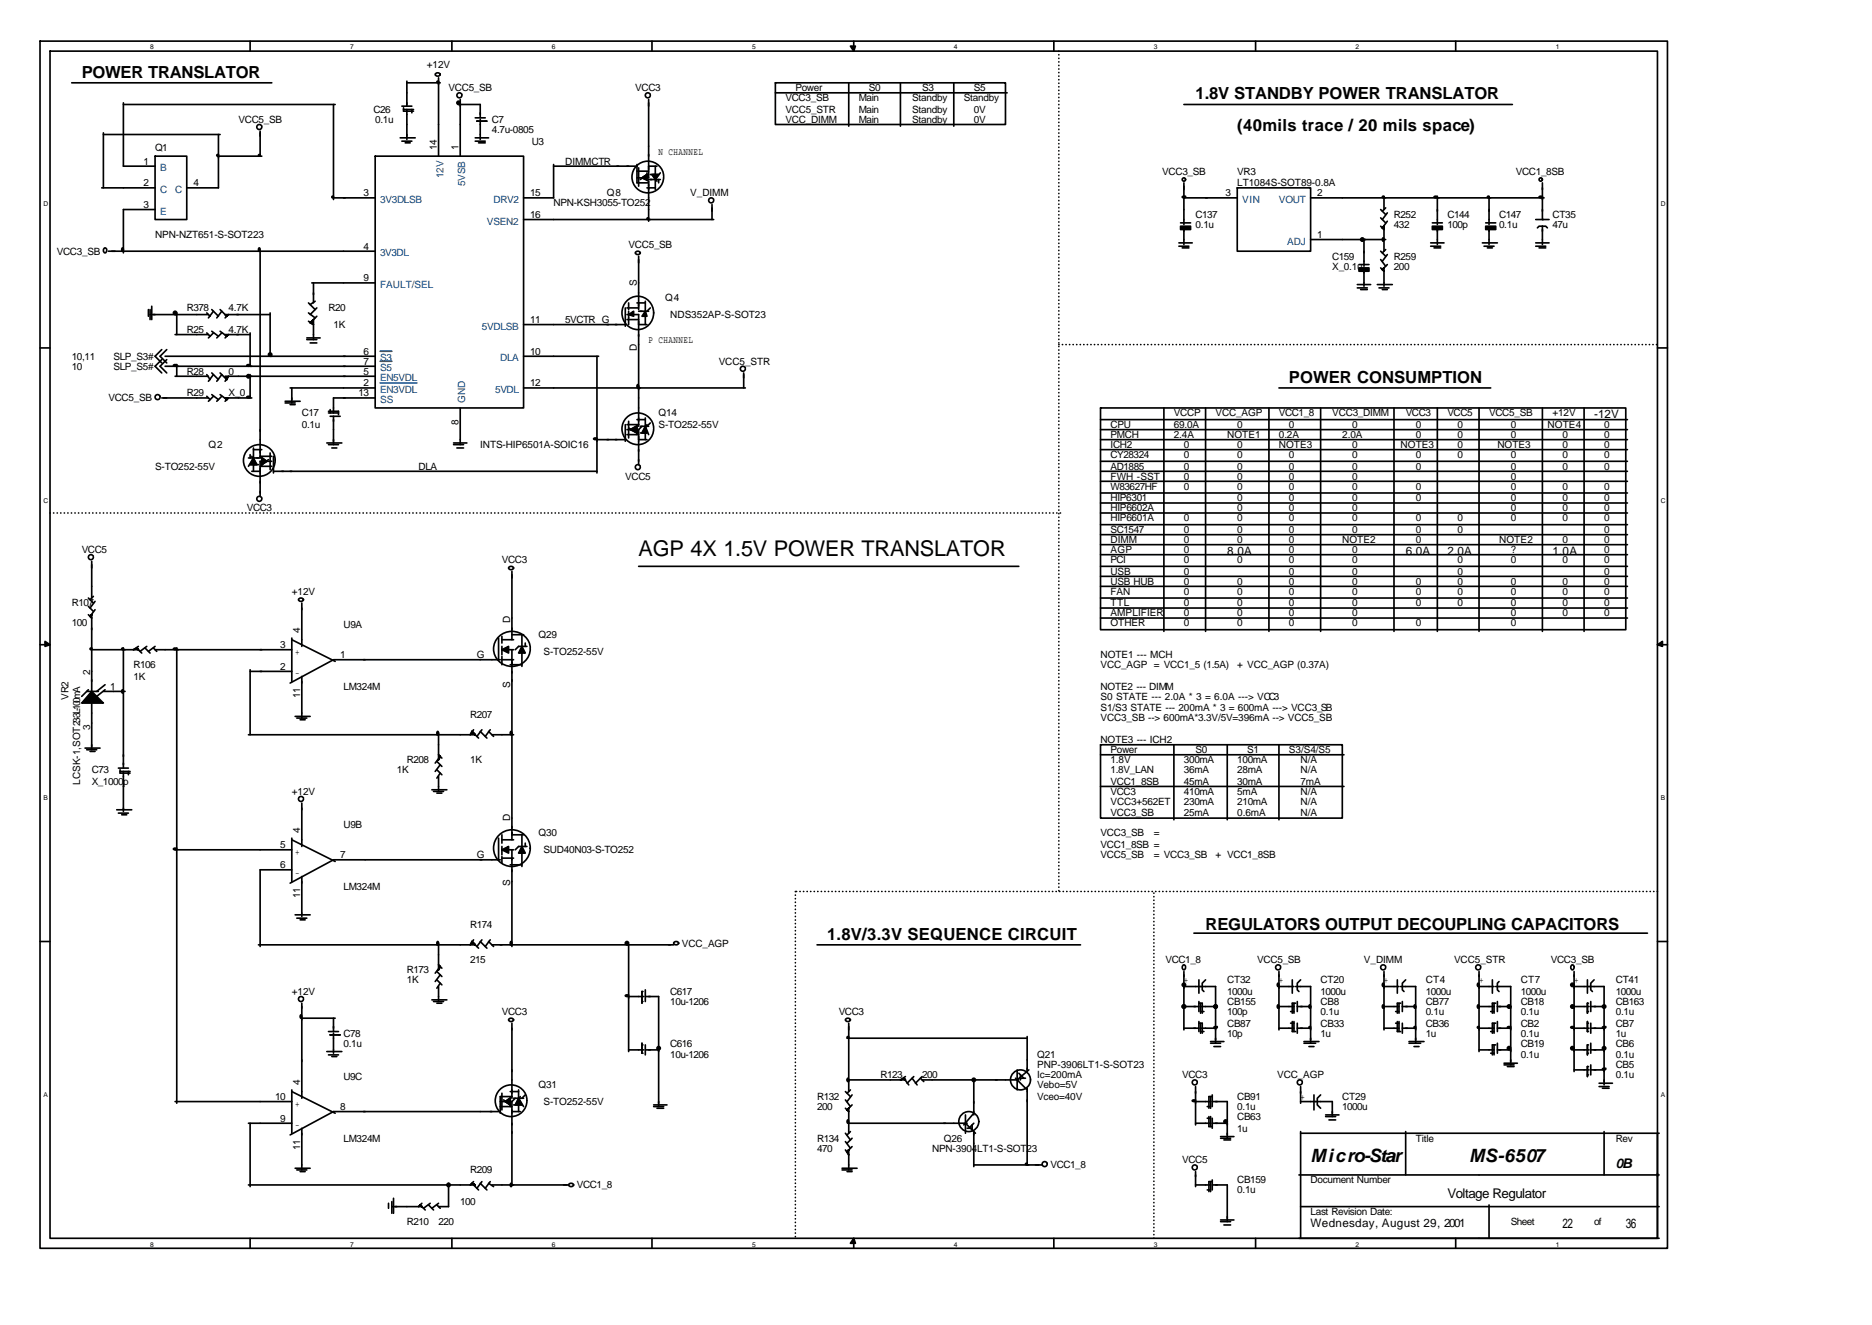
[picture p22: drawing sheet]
<svg xmlns="http://www.w3.org/2000/svg" width="297mm" height="210mm" viewBox="0 0 297 210" stroke-linecap="round" stroke-linejoin="round" font-family="sans-serif">
<defs><g id="words">
<text font-size="3.4" x="101.3" y="88.3">AGP 4X 1.5V POWER TRANSLATOR</text>
<g font-size="2.9">
<text x="208" y="184.3">Micro-Star</text>
<text x="233.1" y="184.3">MS-6507</text>
</g>
<g font-size="2.6">
<text x="13" y="12.3">POWER TRANSLATOR</text>
<text x="189.7" y="15.8">1.8V STANDBY POWER TRANSLATOR</text>
<text x="196.3" y="20.8">(40mils trace / 20 mils space)</text>
<text x="204.5" y="60.8">POWER CONSUMPTION</text>
<text x="131.2" y="149.1">1.8V/3.3V SEQUENCE CIRCUIT</text>
<text x="191.3" y="147.5">REGULATORS OUTPUT DECOUPLING CAPACITORS</text>
</g>
<g font-size="2.1">
<text x="256.4" y="185.4">0B</text>
<text x="229.7" y="190.1">Voltage Regulator</text>
<text x="247.9" y="194.9">22</text>
<text x="258" y="194.9">36</text>
</g>
<g font-size="1.9">
<text x="252.9" y="66.3">-12V</text>
<text x="194.7" y="88">8.0A</text>
<text x="223" y="88">6.0A</text>
<text x="229.7" y="88">2.0A</text>
<text x="246.3" y="88">1.0A</text>
<text x="208" y="194.6">Wednesday, August 29, 2001</text>
</g>
<g font-size="1.6">
<text x="67.7" y="10.8">+12V</text>
<text x="59.3" y="17.9">C26</text>
<text x="71.2" y="14.5">VCC5_SB</text>
<text x="100.8" y="14.5">VCC3</text>
<text x="124.6" y="17.9">VCC5_STR</text>
<text x="124.6" y="16.1">VCC3_SB</text>
<text x="126.2" y="14.5">Power</text>
<text x="136.3" y="16.1">Main</text>
<text x="136.3" y="17.9">Main</text>
<text x="137.8" y="14.5">S0</text>
<text x="144.7" y="16.1">Standby</text>
<text x="144.7" y="17.9">Standby</text>
<text x="146.3" y="14.5">S3</text>
<text x="152.9" y="16.1">Standby</text>
<text x="154.5" y="14.5">S5</text>
<text x="154.5" y="17.9">0V</text>
<text x="24.6" y="24">Q1</text>
<text x="37.8" y="19.5">VCC5_SB</text>
<text x="59.5" y="19.5">0.1u</text>
<text x="69.3" y="23.7" transform="rotate(-90 69.3 23.7)">14</text>
<text x="72.8" y="23.7" transform="rotate(-90 72.8 23.7)">1</text>
<text x="78.1" y="19.5">C7</text>
<text x="78.1" y="21.1">4.7u-0805</text>
<text x="84.4" y="22.9">U3</text>
<text x="124.6" y="19.5">VCC_DIMM</text>
<text x="136.3" y="19.5">Main</text>
<text x="144.7" y="19.5">Standby</text>
<text x="154.5" y="19.5">0V</text>
<text x="22.8" y="26.1">1</text>
<text x="22.8" y="29.5">2</text>
<text x="30.7" y="29.5">4</text>
<text x="89.7" y="26.1">DIMMCTR</text>
<text x="104.5" y="24.5">N CHANNEL</text>
<text x="184.4" y="27.7">VCC3_SB</text>
<text x="196.3" y="27.7">VR3</text>
<text x="196.3" y="29.5">LT1084S-SOT89-0.8A</text>
<text x="240.5" y="27.7">VCC1_8SB</text>
<text x="22.8" y="33">3</text>
<text x="57.7" y="31.1">3</text>
<text x="84.1" y="31.1">15</text>
<text x="84.1" y="34.6">16</text>
<text x="87.8" y="32.7">NPN-KSH3055-TO252</text>
<text x="96.3" y="31.1">Q8</text>
<text x="109.5" y="31.1">V_DIMM</text>
<text x="189.7" y="34.6">C137</text>
<text x="194.5" y="31.1">3</text>
<text x="209" y="31.1">2</text>
<text x="221.2" y="34.6">R252</text>
<text x="229.7" y="34.6">C144</text>
<text x="237.9" y="34.6">C147</text>
<text x="246.3" y="34.6">CT35</text>
<text x="9" y="40.4">VCC3_SB</text>
<text x="24.6" y="37.7">NPN-NZT651-S-SOT223</text>
<text x="57.7" y="39.6">4</text>
<text x="99.7" y="39.3">VCC5_SB</text>
<text x="189.7" y="36.2">0.1u</text>
<text x="209" y="37.7">1</text>
<text x="211.4" y="41.2">C159</text>
<text x="221.2" y="36.2">432</text>
<text x="221.2" y="41.2">R259</text>
<text x="229.7" y="36.2">100p</text>
<text x="237.9" y="36.2">0.1u</text>
<text x="246.3" y="36.2">47u</text>
<text x="57.7" y="44.6">9</text>
<text x="101.1" y="45.4" transform="rotate(-90 101.1 45.4)">S</text>
<text x="105.6" y="47.8">Q4</text>
<text x="211.4" y="42.8">X_0.1u</text>
<text x="221.2" y="42.8">200</text>
<text x="29.6" y="52.8">R25</text>
<text x="29.6" y="49.4">R378</text>
<text x="36.2" y="52.8">4.7K</text>
<text x="36.2" y="49.4">4.7K</text>
<text x="52.1" y="49.4">R20</text>
<text x="52.9" y="52">1K</text>
<text x="84.1" y="51.2">11</text>
<text x="89.7" y="51.2">5VCTR G</text>
<text x="106.4" y="50.4">NDS352AP-S-SOT23</text>
<text x="11.4" y="57.1">10,11</text>
<text x="11.4" y="58.6">10</text>
<text x="18" y="57.1">SLP_S3#</text>
<text x="18" y="58.6">SLP_S5#</text>
<text x="29.6" y="59.4">R28</text>
<text x="36.2" y="59.4">0</text>
<text x="57.7" y="59.4">5</text>
<text x="57.7" y="57.9">7</text>
<text x="57.7" y="56.3">6</text>
<text x="84.1" y="56.3">10</text>
<text x="101.1" y="55.7" transform="rotate(-90 101.1 55.7)">D</text>
<text x="102.9" y="54.4">P CHANNEL</text>
<text x="114" y="57.9">VCC5_STR</text>
<text x="17.2" y="63.7">VCC5_SB</text>
<text x="29.6" y="62.9">R29</text>
<text x="36.2" y="62.9">X_0</text>
<text x="56.9" y="62.9">13</text>
<text x="57.7" y="61.3">2</text>
<text x="84.1" y="61.3">12</text>
<text x="33.1" y="71.1">Q2</text>
<text x="47.9" y="66.1">C17</text>
<text x="47.9" y="67.9">0.1u</text>
<text x="72.8" y="67.4" transform="rotate(-90 72.8 67.4)">8</text>
<text x="76.2" y="71.1">INTS-HIP6501A-SOIC16</text>
<text x="104.5" y="66.1">Q14</text>
<text x="104.5" y="67.9">S-TO252-55V</text>
<text x="176.2" y="69.5">PMCH</text>
<text x="176.2" y="71.1">ICH2</text>
<text x="176.2" y="67.9">CPU</text>
<text x="186.3" y="66.1">VCCP</text>
<text x="186.3" y="69.5">2.4A</text>
<text x="186.3" y="67.9">69.0A</text>
<text x="187.9" y="71.1">0</text>
<text x="192.9" y="66.1">VCC_AGP</text>
<text x="194.7" y="69.5">NOTE1</text>
<text x="196.3" y="71.1">0</text>
<text x="196.3" y="67.9">0</text>
<text x="202.9" y="66.1">VCC1_8</text>
<text x="202.9" y="69.5">0.2A</text>
<text x="202.9" y="71.1">NOTE3</text>
<text x="204.5" y="67.9">0</text>
<text x="211.4" y="66.1">VCC3_DIMM</text>
<text x="213" y="69.5">2.0A</text>
<text x="214.6" y="67.9">0</text>
<text x="214.6" y="71.1">0</text>
<text x="222.2" y="71.1">NOTE3</text>
<text x="223" y="66.1">VCC3</text>
<text x="224.6" y="69.5">0</text>
<text x="224.6" y="67.9">0</text>
<text x="229.7" y="66.1">VCC5</text>
<text x="231.2" y="69.5">0</text>
<text x="231.2" y="71.1">0</text>
<text x="231.2" y="67.9">0</text>
<text x="236.3" y="66.1">VCC5_SB</text>
<text x="237.6" y="71.1">NOTE3</text>
<text x="239.7" y="69.5">0</text>
<text x="239.7" y="67.9">0</text>
<text x="245.5" y="67.9">NOTE4</text>
<text x="246.3" y="66.1">+12V</text>
<text x="247.9" y="69.5">0</text>
<text x="247.9" y="71.1">0</text>
<text x="254.5" y="67.9">0</text>
<text x="254.5" y="69.5">0</text>
<text x="254.5" y="71.1">0</text>
<text x="24.6" y="74.5">S-TO252-55V</text>
<text x="66.4" y="74.5">DLA</text>
<text x="99.2" y="76.1">VCC5</text>
<text x="176.2" y="72.7">CY28324</text>
<text x="176.2" y="77.7">W83627HF</text>
<text x="176.2" y="74.5">AD1885</text>
<text x="176.2" y="76.1">FWH -SST</text>
<text x="187.9" y="72.7">0</text>
<text x="187.9" y="74.5">0</text>
<text x="187.9" y="76.1">0</text>
<text x="187.9" y="77.7">0</text>
<text x="196.3" y="72.7">0</text>
<text x="196.3" y="74.5">0</text>
<text x="196.3" y="76.1">0</text>
<text x="196.3" y="77.7">0</text>
<text x="204.5" y="72.7">0</text>
<text x="204.5" y="74.5">0</text>
<text x="204.5" y="76.1">0</text>
<text x="204.5" y="77.7">0</text>
<text x="214.6" y="72.7">0</text>
<text x="214.6" y="74.5">0</text>
<text x="214.6" y="76.1">0</text>
<text x="214.6" y="77.7">0</text>
<text x="224.6" y="77.7">0</text>
<text x="224.6" y="74.5">0</text>
<text x="224.6" y="72.7">0</text>
<text x="231.2" y="72.7">0</text>
<text x="239.7" y="77.7">0</text>
<text x="239.7" y="76.1">0</text>
<text x="239.7" y="74.5">0</text>
<text x="239.7" y="72.7">0</text>
<text x="247.9" y="77.7">0</text>
<text x="247.9" y="74.5">0</text>
<text x="247.9" y="72.7">0</text>
<text x="254.5" y="72.7">0</text>
<text x="254.5" y="74.5">0</text>
<text x="254.5" y="77.7">0</text>
<text x="39.2" y="81.1">VCC3</text>
<text x="176.2" y="81.1">HIP6602A</text>
<text x="176.2" y="79.6">HIP6301</text>
<text x="176.2" y="82.7">HIP6601A</text>
<text x="187.9" y="82.7">0</text>
<text x="196.3" y="82.7">0</text>
<text x="196.3" y="79.6">0</text>
<text x="196.3" y="81.1">0</text>
<text x="204.5" y="82.7">0</text>
<text x="204.5" y="79.6">0</text>
<text x="204.5" y="81.1">0</text>
<text x="214.6" y="79.6">0</text>
<text x="214.6" y="81.1">0</text>
<text x="214.6" y="82.7">0</text>
<text x="224.6" y="82.7">0</text>
<text x="224.6" y="79.6">0</text>
<text x="231.2" y="82.7">0</text>
<text x="239.7" y="82.7">0</text>
<text x="239.7" y="81.1">0</text>
<text x="239.7" y="79.6">0</text>
<text x="247.9" y="82.7">0</text>
<text x="247.9" y="81.1">0</text>
<text x="247.9" y="79.6">0</text>
<text x="254.5" y="79.6">0</text>
<text x="254.5" y="81.1">0</text>
<text x="254.5" y="82.7">0</text>
<text x="13" y="87.8">VCC5</text>
<text x="79.6" y="89.3">VCC3</text>
<text x="176.2" y="89.3">PCI</text>
<text x="176.2" y="87.8">AGP</text>
<text x="176.2" y="86.2">DIMM</text>
<text x="176.2" y="84.6">SC1547</text>
<text x="187.9" y="89.3">0</text>
<text x="187.9" y="86.2">0</text>
<text x="187.9" y="87.8">0</text>
<text x="187.9" y="84.6">0</text>
<text x="196.3" y="84.6">0</text>
<text x="196.3" y="86.2">0</text>
<text x="196.3" y="89.3">0</text>
<text x="204.5" y="89.3">0</text>
<text x="204.5" y="84.6">0</text>
<text x="204.5" y="87.8">0</text>
<text x="204.5" y="86.2">0</text>
<text x="213" y="86.2">NOTE2</text>
<text x="214.6" y="89.3">0</text>
<text x="214.6" y="84.6">0</text>
<text x="214.6" y="87.8">0</text>
<text x="224.6" y="84.6">0</text>
<text x="224.6" y="86.2">0</text>
<text x="231.2" y="84.6">0</text>
<text x="231.2" y="89.3">0</text>
<text x="237.9" y="86.2">NOTE2</text>
<text x="239.7" y="89.3">0</text>
<text x="239.7" y="87.8">?</text>
<text x="247.9" y="86.2">0</text>
<text x="247.9" y="89.3">0</text>
<text x="254.5" y="89.3">0</text>
<text x="254.5" y="87.8">0</text>
<text x="254.5" y="86.2">0</text>
<text x="254.5" y="84.6">0</text>
<text x="46.3" y="94.4">+12V</text>
<text x="176.2" y="94.4">FAN</text>
<text x="176.2" y="91.2">USB</text>
<text x="176.2" y="92.8">USB HUB</text>
<text x="187.9" y="91.2">0</text>
<text x="187.9" y="92.8">0</text>
<text x="187.9" y="94.4">0</text>
<text x="196.3" y="92.8">0</text>
<text x="196.3" y="94.4">0</text>
<text x="204.5" y="91.2">0</text>
<text x="204.5" y="92.8">0</text>
<text x="204.5" y="94.4">0</text>
<text x="214.6" y="91.2">0</text>
<text x="214.6" y="92.8">0</text>
<text x="214.6" y="94.4">0</text>
<text x="224.6" y="94.4">0</text>
<text x="224.6" y="92.8">0</text>
<text x="231.2" y="91.2">0</text>
<text x="231.2" y="94.4">0</text>
<text x="231.2" y="92.8">0</text>
<text x="239.7" y="94.4">0</text>
<text x="239.7" y="92.8">0</text>
<text x="247.9" y="94.4">0</text>
<text x="247.9" y="92.8">0</text>
<text x="254.5" y="91.2">0</text>
<text x="254.5" y="94.4">0</text>
<text x="254.5" y="92.8">0</text>
<text x="11.4" y="96.2">R107</text>
<text x="11.4" y="99.4">100</text>
<text x="47.6" y="100.5" transform="rotate(-90 47.6 100.5)">4</text>
<text x="54.5" y="99.7">U9A</text>
<text x="81" y="98.9" transform="rotate(-90 81 98.9)">D</text>
<text x="85.5" y="101.2">Q29</text>
<text x="176.2" y="96.2">TTL</text>
<text x="176.2" y="99.4">OTHER</text>
<text x="176.2" y="97.8">AMPLIFIER</text>
<text x="187.9" y="96.2">0</text>
<text x="187.9" y="97.8">0</text>
<text x="187.9" y="99.4">0</text>
<text x="196.3" y="96.2">0</text>
<text x="196.3" y="97.8">0</text>
<text x="196.3" y="99.4">0</text>
<text x="204.5" y="97.8">0</text>
<text x="204.5" y="96.2">0</text>
<text x="204.5" y="99.4">0</text>
<text x="214.6" y="96.2">0</text>
<text x="214.6" y="97.8">0</text>
<text x="214.6" y="99.4">0</text>
<text x="224.6" y="96.2">0</text>
<text x="224.6" y="99.4">0</text>
<text x="231.2" y="96.2">0</text>
<text x="239.7" y="97.8">0</text>
<text x="239.7" y="96.2">0</text>
<text x="239.7" y="99.4">0</text>
<text x="247.9" y="97.8">0</text>
<text x="247.9" y="96.2">0</text>
<text x="254.5" y="97.8">0</text>
<text x="254.5" y="96.2">0</text>
<text x="14.3" y="107.1" transform="rotate(-90 14.3 107.1)">2</text>
<text x="21.2" y="106">R106</text>
<text x="21.2" y="107.9">1K</text>
<text x="44.4" y="102.8">3</text>
<text x="44.4" y="106.3">2</text>
<text x="46.8" y="103.9">+</text>
<text x="46.8" y="107.3">-</text>
<text x="54" y="104.4">1</text>
<text x="75.7" y="104.4">G</text>
<text x="86.3" y="103.9">S-TO252-55V</text>
<text x="174.6" y="106">VCC_AGP = VCC1_5 (1.5A)</text>
<text x="174.6" y="104.4">NOTE1 --- MCH</text>
<text x="196.3" y="106">+ VCC_AGP (0.37A)</text>
<text x="10.8" y="111" transform="rotate(-90 10.8 111)">VR2</text>
<text x="17.5" y="109.4">1</text>
<text x="47.6" y="110.8" transform="rotate(-90 47.6 110.8)">11</text>
<text x="54.5" y="109.4">LM324M</text>
<text x="74.6" y="113.9">R207</text>
<text x="81" y="109.2" transform="rotate(-90 81 109.2)">S</text>
<text x="174.6" y="109.4">NOTE2 --- DIMM</text>
<text x="174.6" y="111">S0 STATE --- 2.0A * 3 = 6.0A ---&gt; VCC3</text>
<text x="174.6" y="112.9">S1/S3 STATE --- 200mA * 3 = 600mA ---&gt; VCC3_SB</text>
<text x="14.3" y="115.8" transform="rotate(-90 14.3 115.8)">3</text>
<text x="174.6" y="114.5">VCC3_SB --&gt; 600mA*3.3V/5V=396mA --&gt; VCC5_SB</text>
<text x="174.6" y="117.9">NOTE3 --- ICH2</text>
<text x="176.2" y="119.5">Power</text>
<text x="189.7" y="119.5">S0</text>
<text x="197.9" y="119.5">S1</text>
<text x="204.5" y="119.5">S3/S4/S5</text>
<text x="12.7" y="124.5" transform="rotate(-90 12.7 124.5)">LCSK-1,SOT23-3L-100mA</text>
<text x="14.6" y="122.7">C73</text>
<text x="14.6" y="124.5">X_1000p</text>
<text x="63" y="122.7">1K</text>
<text x="64.6" y="121.1">R208</text>
<text x="74.6" y="121.1">1K</text>
<text x="176.2" y="121.1">1.8V</text>
<text x="176.2" y="122.7">1.8V_LAN</text>
<text x="176.2" y="124.5">VCC1_8SB</text>
<text x="187.9" y="124.5">45mA</text>
<text x="187.9" y="121.1">300mA</text>
<text x="187.9" y="122.7">36mA</text>
<text x="196.3" y="121.1">100mA</text>
<text x="196.3" y="122.7">28mA</text>
<text x="196.3" y="124.5">30mA</text>
<text x="206.4" y="124.5">7mA</text>
<text x="206.4" y="121.1">N/A</text>
<text x="206.4" y="122.7">N/A</text>
<text x="46.3" y="126.1">+12V</text>
<text x="54.5" y="131.4">U9B</text>
<text x="81" y="130.4" transform="rotate(-90 81 130.4)">D</text>
<text x="176.2" y="127.7">VCC3+562ET</text>
<text x="176.2" y="129.6">VCC3_SB</text>
<text x="176.2" y="126.1">VCC3</text>
<text x="187.9" y="126.1">410mA</text>
<text x="187.9" y="129.6">25mA</text>
<text x="187.9" y="127.7">230mA</text>
<text x="196.3" y="126.1">5mA</text>
<text x="196.3" y="127.7">210mA</text>
<text x="196.3" y="129.6">0.6mA</text>
<text x="206.4" y="126.1">N/A</text>
<text x="206.4" y="127.7">N/A</text>
<text x="206.4" y="129.6">N/A</text>
<text x="44.4" y="134.6">5</text>
<text x="44.4" y="137.8">6</text>
<text x="46.8" y="135.6">+</text>
<text x="47.6" y="132.2" transform="rotate(-90 47.6 132.2)">4</text>
<text x="54" y="136.2">7</text>
<text x="75.7" y="136.2">G</text>
<text x="85.5" y="132.7">Q30</text>
<text x="86.3" y="135.4">SUD40N03-S-TO252</text>
<text x="174.6" y="132.7">VCC3_SB</text>
<text x="174.6" y="134.6">VCC1_8SB =</text>
<text x="174.6" y="136.2">VCC5_SB</text>
<text x="183.1" y="132.7">=</text>
<text x="183.1" y="136.2">= VCC3_SB</text>
<text x="192.9" y="136.2">+ VCC1_8SB</text>
<text x="46.8" y="139.1">-</text>
<text x="47.6" y="142.5" transform="rotate(-90 47.6 142.5)">11</text>
<text x="54.5" y="141.2">LM324M</text>
<text x="81" y="140.7" transform="rotate(-90 81 140.7)">S</text>
<text x="74.6" y="147.3">R174</text>
<text x="64.6" y="154.4">R173</text>
<text x="74.6" y="152.8">215</text>
<text x="108.2" y="150.2">VCC_AGP</text>
<text x="184.9" y="152.8">VCC1_8</text>
<text x="199.5" y="152.8">VCC5_SB</text>
<text x="216.4" y="152.8">V_DIMM</text>
<text x="230.7" y="152.8">VCC5_STR</text>
<text x="246.1" y="152.8">VCC3_SB</text>
<text x="46.3" y="157.9">+12V</text>
<text x="64.6" y="156">1K</text>
<text x="79.6" y="161">VCC3</text>
<text x="106.4" y="157.9">C617</text>
<text x="106.4" y="159.5">10u-1206</text>
<text x="133.1" y="161">VCC3</text>
<text x="187.9" y="156">+</text>
<text x="194.7" y="159.5">CB155</text>
<text x="194.7" y="161">100p</text>
<text x="194.7" y="156">CT32</text>
<text x="194.7" y="157.9">1000u</text>
<text x="202.9" y="156">+</text>
<text x="209.5" y="159.5">CB8</text>
<text x="209.5" y="161">0.1u</text>
<text x="209.5" y="156">CT20</text>
<text x="209.5" y="157.9">1000u</text>
<text x="219.6" y="156">+</text>
<text x="226.2" y="159.5">CB77</text>
<text x="226.2" y="161">0.1u</text>
<text x="226.2" y="156">CT4</text>
<text x="226.2" y="157.9">1000u</text>
<text x="234.7" y="156">+</text>
<text x="241.3" y="156">CT7</text>
<text x="241.3" y="157.9">1000u</text>
<text x="241.3" y="159.5">CB18</text>
<text x="241.3" y="161">0.1u</text>
<text x="249.8" y="156">+</text>
<text x="256.4" y="159.5">CB163</text>
<text x="256.4" y="161">0.1u</text>
<text x="256.4" y="156">CT41</text>
<text x="256.4" y="157.9">1000u</text>
<text x="54.5" y="164.5">C78</text>
<text x="54.5" y="166.1">0.1u</text>
<text x="106.4" y="166.1">C616</text>
<text x="106.4" y="167.9">10u-1206</text>
<text x="164.6" y="167.9">Q21</text>
<text x="194.7" y="162.9">CB87</text>
<text x="194.7" y="164.5">10p</text>
<text x="209.5" y="162.9">CB33</text>
<text x="209.5" y="164.5">1u</text>
<text x="226.2" y="162.9">CB36</text>
<text x="226.2" y="164.5">1u</text>
<text x="241.3" y="162.9">CB2</text>
<text x="241.3" y="164.5">0.1u</text>
<text x="241.3" y="166.1">CB19</text>
<text x="241.3" y="167.9">0.1u</text>
<text x="256.4" y="162.9">CB7</text>
<text x="256.4" y="164.5">1u</text>
<text x="256.4" y="166.1">CB6</text>
<text x="256.4" y="167.9">0.1u</text>
<text x="47.6" y="172.2" transform="rotate(-90 47.6 172.2)">4</text>
<text x="54.5" y="171.4">U9C</text>
<text x="85.5" y="172.7">Q31</text>
<text x="139.7" y="171.1">R123</text>
<text x="146.3" y="171.1">200</text>
<text x="164.6" y="169.5">PNP-3906LT1-S-SOT23</text>
<text x="164.6" y="171.1">Ic=200mA</text>
<text x="164.6" y="172.7">Vebo=5V</text>
<text x="187.6" y="171.1">VCC3</text>
<text x="202.7" y="171.1">VCC_AGP</text>
<text x="256.4" y="169.5">CB5</text>
<text x="256.4" y="171.1">0.1u</text>
<text x="43.7" y="174.5">10</text>
<text x="44.4" y="178">9</text>
<text x="46.8" y="175.6">+</text>
<text x="46.8" y="179">-</text>
<text x="54" y="176.1">8</text>
<text x="86.3" y="175.3">S-TO252-55V</text>
<text x="129.6" y="174.5">R132</text>
<text x="129.6" y="176.1">200</text>
<text x="164.6" y="174.5">Vceo=40V</text>
<text x="196.3" y="174.5">CB91</text>
<text x="196.3" y="176.1">0.1u</text>
<text x="196.3" y="177.7">CB63</text>
<text x="196.3" y="179.6">1u</text>
<text x="206.4" y="174.5">+</text>
<text x="213" y="174.5">CT29</text>
<text x="213" y="176.1">1000u</text>
<text x="47.6" y="182.5" transform="rotate(-90 47.6 182.5)">11</text>
<text x="54.5" y="181.2">LM324M</text>
<text x="129.6" y="181.2">R134</text>
<text x="129.6" y="182.7">470</text>
<text x="147.9" y="182.7">NPN-3904LT1-S-SOT23</text>
<text x="149.8" y="181.2">Q26</text>
<text x="166.7" y="185.4">VCC1_8</text>
<text x="187.6" y="184.6">VCC5</text>
<text x="224.6" y="181.2">Title</text>
<text x="256.4" y="181.2">Rev</text>
<text x="73" y="191.2">100</text>
<text x="74.6" y="186.2">R209</text>
<text x="91.5" y="188.6">VCC1_8</text>
<text x="196.3" y="187.8">CB159</text>
<text x="196.3" y="189.4">0.1u</text>
<text x="208" y="187.8">Document Number</text>
<text x="64.6" y="194.4">R210</text>
<text x="69.6" y="194.4">220</text>
<text x="208" y="192.8">Last Revision Date:</text>
<text x="239.7" y="194.4">Sheet</text>
<text x="252.9" y="194.4">of</text>
</g>
<g font-size="1.6" fill="#004080">
<text x="25.4" y="27.2">B</text>
<text x="70.4" y="28.2" transform="rotate(-90 70.4 28.2)">12V</text>
<text x="73.8" y="29.5" transform="rotate(-90 73.8 29.5)">5VSB</text>
<text x="25.4" y="30.6">C</text>
<text x="25.4" y="34">E</text>
<text x="27.8" y="30.6">C</text>
<text x="60.3" y="32.2">3V3DLSB</text>
<text x="77.3" y="35.6">VSEN2</text>
<text x="78.3" y="32.2">DRV2</text>
<text x="197.1" y="32.2">VIN</text>
<text x="202.9" y="32.2">VOUT</text>
<text x="60.3" y="40.7">3V3DL</text>
<text x="204.3" y="38.8">ADJ</text>
<text x="60.3" y="45.7">FAULT/SEL</text>
<text x="76.5" y="52.3">5VDLSB</text>
<text x="60.3" y="58.9">S5</text>
<text x="60.3" y="57.3">S3</text>
<text x="79.4" y="57.3">DLA</text>
<text x="60.3" y="63.9">SS</text>
<text x="60.3" y="62.4">EN3VDL</text>
<text x="60.3" y="60.5">EN5VDL</text>
<text x="73.8" y="63.9" transform="rotate(-90 73.8 63.9)">GND</text>
<text x="78.6" y="62.4">5VDL</text>
</g>
<g font-size="1.1">
<text x="23.8" y="7.8">8</text>
<text x="55.6" y="7.8">7</text>
<text x="87.6" y="7.8">6</text>
<text x="119.3" y="7.8">5</text>
<text x="151.3" y="7.8">4</text>
<text x="183.1" y="7.8">3</text>
<text x="215.1" y="7.8">2</text>
<text x="246.9" y="7.8">1</text>
<text x="6.9" y="32.7">D</text>
<text x="263.5" y="32.7">D</text>
<text x="6.9" y="79.8">C</text>
<text x="263.5" y="79.8">C</text>
<text x="6.9" y="126.9">B</text>
<text x="263.5" y="126.9">B</text>
<text x="6.9" y="174">A</text>
<text x="263.5" y="174">A</text>
<text x="23.8" y="197.8">8</text>
<text x="55.6" y="197.8">7</text>
<text x="87.6" y="197.8">6</text>
<text x="119.3" y="197.8">5</text>
<text x="151.3" y="197.8">4</text>
<text x="183.1" y="197.8">3</text>
<text x="215.1" y="197.8">2</text>
<text x="246.9" y="197.8">1</text>
</g>
</g></defs>
<g fill="none" stroke="#000" stroke-width=".26">
<path d="M6.3 6.5h258.3v191.6h-258.3zM7.9 8.1h255.1v188.4h-255.1zM11.4 13.1h31.7M19.6 16.6h33.6M19.6 16.3v10.1h5M39.7 6.5v1.6M52.9 16.6v15.1M63.8 16.8h1.6M64 17.1v.5h1.6M64 17.4h1.6M64.6 13.1h5.2M64.6 12.9v3.9"/>
<path d="M64.6 17.4v4.7M65.4 17.4v.5M69.1 11.7a.46 .46 0 0 1 .7 .1 .38 .38 0 0 1-.4 .3 .38 .38 0 0 1-.3-.4zM69.6 12.3v12.5M71.7 6.5v1.6M72.8 16.6h3.4v2.1M73 15.8v9M73.3 15a.4 .4 0 0 0-.6-.2 .4 .4 0 0 0-.1 .6 .4 .4 0 0 0 .6-.1l.1-.2M75.4 18.7h1.6M75.7 19.2h.1M75.7 19.2h1.6M76.2 19v3.1"/>
<path d="M77 19.2h.1M102.9 15.8v9M103.2 15a.4 .4 0 0 0-.6-.2 .4 .4 0 0 0-.1 .6 .4 .4 0 0 0 .6-.1l.1-.2M103.5 6.5v1.6M123 13.1h36.5v6.7h-36.5zM123 14.7h36.8M134.7 13.1v6.9M135.5 6.5v1.6M142.9 13.1v6.9M151.3 13.1v6.9M167.2 6.5v1.6M187.9 16.6h52.1"/>
<path d="M199.2 6.5v1.6M231 6.5v1.6M16.1 29.8h8.5M16.4 21.1v8.7M16.4 21.3h18.5M16.9 39.6a.26 .26 0 0 0-.4-.2 .46 .46 0 0 0 .2 .7h.1l.1-.4M17.2 39.9h42.3M24.6 24.8h5v10h-5zM24.6 33.2h-5v6.9M34.7 21.3v8.5h-5.1M34.7 24.8h6.8M41.3 39.9v32.8h-1.9"/>
<path d="M41.3 20.8v4M41.5 20a.4 .4 0 0 0-.5-.2 .4 .4 0 0 0-.1 .6 .4 .4 0 0 0 .6 0v-.2M52.9 31.4h6.6M59.5 24.8h23.6v39.9h-23.6zM63.5 21.9h2.4M63.8 22.4h1.6M64.3 22.7h.8M75.4 22.4h1.6M75.4 21.9h2.1M75.9 22.7h1.1M83.1 34.8h30.1M87.8 26.4h13.3"/>
<path d="M87.8 26.1v5.3h-4.7M100.9 40a.46 .46 0 0 1 .7 .1 .38 .38 0 0 1-.4 .3 .38 .38 0 0 1-.3-.4zM101.1 26.1v2.9h1.8M101.1 27.2h1.8M101.3 26.6v2.9M101.6 28.5l1.1-.8-.8 .5 1 .6v6.3M102.7 27.4v1.1M102.7 29.8h1.3M102.9 24.5v3.7h-1.8M102.9 28.5h1.9M103.2 27.7h1.3M103.5 27.7l.7 1.1"/>
<path d="M104 26.4v3.7M104.2 26.4h-1.3v.5M104.5 28.5v.5M104.8 27.4l-.8 1.1M105.3 28a2.51 2.51 0 0 0-3.8-2.1 2.51 2.51 0 0 0 0 4.3 2.51 2.51 0 0 0 3.8-2.1M113 32.5v2.3M113.2 31.7a.4 .4 0 0 0-.5-.3 .4 .4 0 0 0-.1 .6 .4 .4 0 0 0 .6 0v-.2M187.1 39.1h1.5M187.1 38.5h2.1M187.3 35.4h1.6M187.6 39.3h1M187.9 29v6.6"/>
<path d="M187.9 36.2v2.6M187.9 31.4h8.4M196.3 29.8h11.7v10.1h-11.7zM208 38h11.9M208 31.4h37M216.4 38v4.2M219.1 35.9l.5 .5v3.5M219.1 34.6l.8 .8M219.1 33.2l.8 .8M219.1 39.9l.8 .8M219.6 31.4v1.8M219.9 33l-.6 .5"/>
<path d="M219.9 39.6l-.6 .5M220.1 35.1l-.8 1.1M220.1 33.8l-.8 1M227 39.1h1.6M227 38.5h2.1M227.3 35.4h1.6M227.5 39.3h1.1M228.1 31.4v4.2M228.1 36.2v2.6M235.2 38.5h2.4M235.5 39.1h1.6M235.7 35.4h1.6"/>
<path d="M236 39.3h.8M236.3 31.4v4.2M236.3 36.2v2.6M243.7 39.1h1.6M243.7 38.5h2.1M243.7 34.8h2.1M244.2 39.3h1.1M244.7 35.9h.6l.2 .3M244.7 35.9h-.5l-.3 .3M244.7 34.8h.1M244.7 29v5.8M244.7 35.9v2.9"/>
<path d="M6.3 55.2h1.6M23.5 49.1v1.1M23.8 49.9h9.3M23.8 49.1v1.6M24.1 48.6v2.1M25.7 55.5l-1.1 1 1.1 1.1M25.7 57.1l-1.1 1 1.1 1.1M26.2 58.1h33.3M26.2 56.5h33.3M26.5 55.5l-1.1 1 1.1 1.1M26.5 57.1l-1.1 1 1.1 1.1M27.8 59.7h5.3"/>
<path d="M27.8 53.1h5.3M28 49.7v3.4M28 57.9v1.8M32.8 59.4l.5 .8M32.8 52.8l.5 .6M32.8 49.7l.5 .5M33.6 59.2l1.1 1M33.6 52.6l1.1 .8M33.6 49.1l1.1 1.1M33.9 59.4l-.8 1.1M33.9 52.8l-.8 .8M33.9 49.4l-.8 1"/>
<path d="M34.9 59.2l1.1 1M34.9 52.6l1.1 .8M34.9 49.1l1.1 1.1M35.2 59.4l-.8 1.1M35.2 52.8l-.8 .8M35.2 49.4l-.8 1M39.7 52.8v5.3M39.7 59.4v3.7M39.7 53.1h-3.5l-.5 .5M42.9 49.9h-6.7l-.5 .5M42.9 49.7v6.8M48.7 53.9h1.6"/>
<path d="M48.7 53.6h2.1M48.9 51l.8 .5v2.4M48.9 49.7l1.1 .7M48.9 48.1l1.1 1M49.2 54.4h1.1M49.5 44.9h10M49.7 44.9v3.2M50 47.8l-.8 .5M50.3 50.2l-1.1 1M50.3 48.9l-1.1 1M59.5 59.7h-23.3l-.5 .8M83.1 51.5h16.1"/>
<path d="M83.1 56.5h11.9M94.7 56.5v18.6M99.2 48.9v2.9M99.5 49.9h1.8v3.5M99.5 50.7h1.8M99.5 48.9h1.8M99.6 47.6a2.6 2.6 0 0 1 3.8 .7 2.6 2.6 0 0 1-1.1 3.7 2.61 2.61 0 0 1-3.3-1 2.61 2.61 0 0 1 .6-3.4zM99.7 48.1v1M99.7 49.4v2.1M101.1 48.1h1.3M101.3 53.1v14.5M101.3 40.7v8.4"/>
<path d="M101.3 48.1v.5M101.3 51v.5h1.4M101.3 49.4h1.6M102.4 47.8v3.7M103.2 48.9l-.5 .5M118 59.2v2.4M118.3 58.4a.4 .4 0 0 0-.6-.3 .4 .4 0 0 0-.1 .7 .4 .4 0 0 0 .6-.1l.1-.2M215.4 45.7h1.6M215.4 45.2h2.1M215.6 42h1.6M215.9 45.9h1.1M216.4 42.8v2.6"/>
<path d="M218.5 45.2h2.4M218.8 45.7h1.6M219.1 42.5l.5 .5v2.4M219.1 41.2l.8 1M219.3 45.9h.8M220.1 42l-.8 .8M220.1 40.4l-.8 1.1M263 55.2h1.6M25.4 62.9a.4 .4 0 0 0-.6-.3 .4 .4 0 0 0-.1 .7 .4 .4 0 0 0 .6-.1l.1-.2M25.7 63.1h7.4M32.8 62.9l.5 .5M33.6 62.6l1.1 .8"/>
<path d="M33.9 62.9l-.8 .8M34.9 62.6l1.1 .8M35.2 62.9l-.8 .8M39.7 72.1v.6M39.7 73.7h1.3M40 74.8h1.3M40 63.1h-3.8l-.5 .6M40 72.4l.7 1.3M40.2 71.3h1.3M40.2 71.1v3.7M40.2 72.7l-.8 1.3M41.3 71.3v.6"/>
<path d="M41.3 74h1.8M41.5 79a.4 .4 0 0 0-.5-.2 .4 .4 0 0 0-.1 .6 .4 .4 0 0 0 .6 0v-.2M41.5 72.7v1.3M42.9 71.9v2.6M43.1 73.2h-1.8v5.6M43.1 72.4h-1.8l1 .8-.8 .5 1.1-.8M43.4 74.8h51.3M43.4 72.4v2.7M43.7 72.9a2.51 2.51 0 0 0-3.8-2.1 2.51 2.51 0 0 0 0 4.4 2.51 2.51 0 0 0 3.8-2.1M45.2 63.9h1.6M45.2 63.7h2.4M46 61.6h13.5"/>
<path d="M46 64.2h.8M46.3 61.6v2.3M51.9 70.3h2.3M52.1 70.6h1.6M52.1 65.3h1.6v.5M52.1 65.5h1.6M52.4 66.1h1.6M52.4 65v.5M52.7 71.1h.7M52.9 66.1v4.5M59.5 63.1h-6.6v2.4M72 70.6h1.6"/>
<path d="M72 70.3h2.1M72.5 71.1h1.1M73 64.7v5.9M83.1 61.6h35.2M94.7 69.8h4.5M99.2 67.4v2.6M99.5 68.2h1.8M99.5 69h1.8M99.5 67.4h1.8l-1.3 .8M99.7 66.9v2.6M99.7 67.9l1.4 .8-.8-.5M101.1 66.6h1.3"/>
<path d="M101.1 67.6v1.4M101.3 69.8h1.4M101.3 66.3v.6M101.3 68.2v5.5M101.6 74a.4 .4 0 0 0-.6-.2 .4 .4 0 0 0-.1 .6 .4 .4 0 0 0 .6-.1l.1-.2M101.6 68.7h1.1M101.6 67.6h1.3M101.9 67.6l-.6 .6M102.4 66.3v3.5M102.4 67.6l.5 1.4M102.7 67.4l-.8 1.3M103.2 67.1l-.5 .5"/>
<path d="M103.7 67.9a2.51 2.51 0 0 0-3.8-2.1 2.51 2.51 0 0 0 0 4.3 2.51 2.51 0 0 0 3.8-2.1M174.6 64.7h83.4v35.2h-83.4zM174.6 66.6h83.6M174.6 68.2h83.6M174.6 71.3h83.6M174.6 69.8h83.6M174.6 74.8h83.6M174.6 73.2h83.6M174.6 79.8h83.6M174.6 78.2h83.6M174.6 76.4h83.6M184.7 64.7v35.5"/>
<path d="M191.3 64.7v35.5M201.3 64.7v35.5M202.9 61.6h33.6M209.5 64.7v35.5M221.2 64.7v35.5M228.1 64.7v35.5M234.7 64.7v35.5M244.7 64.7v35.5M251.4 64.7v35.5M14 97.5l.6 .6v11.6M14 96.2l.8 .8M14 94.9l.8 .8"/>
<path d="M14.6 89.1v5.8M14.8 88.3a.4 .4 0 0 0-.6-.3 .4 .4 0 0 0-.1 .7 .4 .4 0 0 0 .7-.1v-.2M14.8 94.6l-.5 .6M15.1 96.7l-.8 1.1M15.1 95.4l-.8 1.1M47.4 95a.46 .46 0 0 1 .8 .2 .38 .38 0 0 1-.5 .2 .38 .38 0 0 1-.3-.4zM47.9 95.7v6.9M80.8 90a.46 .46 0 0 1 .7 .1 .38 .38 0 0 1-.4 .3 .38 .38 0 0 1-.3-.4zM81.2 90.7v10.8M101.3 89.9h60.4M174.6 83.3h83.6M174.6 84.8h83.6"/>
<path d="M174.6 81.4h83.6M174.6 93h83.6M174.6 94.9h83.6M174.6 91.5h83.6M174.6 89.9h83.6M174.6 88h83.6M174.6 86.4h83.6M174.6 96.5h83.6M174.6 98.1h83.6M6.3 102.3h1.6M13.5 118.7h2.4M13.8 119h1.5"/>
<path d="M13.8 109.7h1.8M14 109.4l-1 1.1M14.3 119.2h.8M14.6 111.3v7.7M16.4 109.7h3.4M16.7 108.7l-1.4 1M16.7 109.4l-1.4 1.1M19.6 102.8v19.1M21.7 102.8l.8 .8M22 102.6l-.8 .5h-6.6M23 102.8l.8 .8M23.3 102.6l-1.1 .8"/>
<path d="M24.3 102.8l.6 .6M24.6 102.6l-1.1 .8M24.6 103.1h21.7M28 102.8v72.3M39.7 106.3v10.3M39.7 106.5h6.6M46.3 101.2v6.9M46.3 101.5l6.9 3.5M46.8 113.7h2.4M47.1 113.9h1.6M47.6 114.2h.8M47.9 107.3v6.6"/>
<path d="M69.6 116.3v3.5l.5 .5M74.9 116.1l1 1M75.1 115.8l-.5 .8h-35.2M76.2 116.1l1.1 1M76.5 115.8l-.8 1.1M77.5 116.1l.8 .8M77.8 115.8l-.8 1.1M78.1 116.6h3.4M79.1 101.2v3.5M79.4 104.7h-26.5l-6.9 3.7M79.6 103.1h1.9M79.6 104.7h1.9"/>
<path d="M79.6 101v1M79.6 102.6v1.3M79.6 104.2v1.3M79.6 101.5h1.9M81 105.5h1.8M81.2 103.1v30.2M81.2 100.7h1.9M82.8 100.7v5M83.3 102v.6M83.6 102.6h-1.3l-.5 .5M84.1 102.8a2.88 2.88 0 0 0-3.5-2.5 2.88 2.88 0 0 0-2 3.9 2.93 2.93 0 0 0 3.2 1.5 2.93 2.93 0 0 0 2.3-2.7M174.6 118.2h38.4v11.6h-38.4z"/>
<path d="M174.6 119.8h38.7M186.3 118.2v11.9M194.7 118.2v11.9M202.9 118.2v11.9M263 102.3h1.6M18.5 128.5h2.4M18.8 129h1.6M18.8 121.9h1.6M19 122.1v.6h1.6M19 122.4h1.6M19.3 129.3h.8M19.6 122.4v6.4"/>
<path d="M20.4 122.4v.5M27.8 134.8h18.5M46.3 138h-5v12.2M46.3 133v6.9M46.3 133.3l6.9 3.4M47.9 127.4v6.9M47.9 139.1v6.3M48.2 126.6a.4 .4 0 0 0-.6-.2 .4 .4 0 0 0-.1 .6 .4 .4 0 0 0 .6 0l.1-.2M68.5 125.3h2.4M68.8 125.6h1.6M69.3 125.9h.8M69.3 120.8l.8 .8"/>
<path d="M69.3 122.1l.8 .8M69.6 123.2v2.4M69.8 120l-.7 1.1M69.8 121.4l-.7 1M69.8 122.7l-.5 .8M79.1 133v3.4M79.4 136.4h-26.5l-6.9 3.7M79.6 132.5v1.3M79.6 134.3v1.3M79.6 135.9v1.1M79.6 133.3h1.9M79.6 136.2h1.9"/>
<path d="M79.6 134.8h1.9M81 137.2h1.8M81.2 134.8v15.4M81.2 132.5h1.9M82.8 132.5v5M83.3 133.8v.5M83.6 134.3h-1.3l-.5 .5M174.6 124.8h38.7M6.3 149.4h1.6M46.8 145.2h2.4M47.1 145.7h1.6M47.6 146h.8"/>
<path d="M47.9 159.2v15.1M48.2 158.4a.4 .4 0 0 0-.6-.2 .4 .4 0 0 0-.1 .6 .4 .4 0 0 0 .6-.1l.1-.2M68.5 158.7h2.4M68.8 158.9h1.6M69.3 159.2h.8M69.3 154.2l.8 .8M69.3 155.5l.8 .8M69.6 149.7v3.4l.5 .5M69.6 156.5v2.4M69.8 153.4l-.7 1M69.8 154.7l-.7 1.1M69.8 156l-.5 .8"/>
<path d="M74.9 149.4l1 1.1M75.1 149.1l-.5 .8h-33.6M76.2 149.4l1.1 1.1M76.5 149.1l-.8 1.1M77.5 149.4l.8 .8M77.8 149.1l-.8 1.1M78.1 149.9h28.8M99.7 149.9v17M99.7 158.1h2.4M101.9 157.3h.1M101.9 158.9h.1M101.9 157.3v1.9"/>
<path d="M102.4 158.1h2.1v17.5M102.4 157.1v1.8M106.9 149.5a.46 .46 0 0 1 .8 .2 .38 .38 0 0 1-.4 .2 .38 .38 0 0 1-.4-.4zM129.6 149.9h41.8M187.9 154.2v9.2M187.9 156.5h5v9M187.9 159.7h2.3M188.1 153.4a.26 .26 0 0 0-.4-.2 .46 .46 0 0 0 .2 .7l.1-.1 .1-.3M189.4 148.1h72M190.2 159.2h.6v1.6M190.2 155.5v2.1M190.2 158.9v1.6"/>
<path d="M190.5 159.7h2.4M190.5 159.2v1.6M191.3 155.5l-.5 .5v1.1l.2 .2M202.9 154.2v9.2M202.9 156.5h2.4M202.9 159.7h2.4M203.2 153.4a.4 .4 0 0 0-.6-.3 .4 .4 0 0 0-.1 .6 .4 .4 0 0 0 .6 0l.1-.2M205.1 155.5v2.1M205.3 159.2v1.6M205.6 156.5h2.4v9M205.6 159.2h-.5v1.6M205.8 159.7h2.2"/>
<path d="M205.8 158.9v1.6M206.4 155.5l-.6 .5v1.1l.3 .2M219.6 154.2v9.2M219.6 156.5h2.4M219.6 159.7h2.4M219.9 153.4a.4 .4 0 0 0-.6-.3 .4 .4 0 0 0-.1 .6 .4 .4 0 0 0 .6 0l.1-.2M221.7 155.5v2.1M222 159.2v1.6M222.2 156.5h2.4v9M222.2 159.2h-.5v1.6M222.5 159.7h2.1M222.5 158.9v1.6"/>
<path d="M223 155.5l-.5 .5v1.1l.3 .2M234.7 154.2v12.7M234.7 156.5h2.4M234.7 159.7h2.4M234.9 153.4a.4 .4 0 0 0-.5-.3 .4 .4 0 0 0-.1 .6 .4 .4 0 0 0 .6 0v-.2M236.8 155.5v2.1M237.1 159.2v1.6M237.3 156.5h2.4v12.5M237.3 159.2h-.5v1.6M237.6 159.7h2.1M237.6 158.9v1.6M237.9 155.8l-.3 .2v1.1l.3 .2"/>
<path d="M249.8 153.4a.26 .26 0 0 0-.4-.2 .46 .46 0 0 0 .1 .7l.1-.1 .2-.3M249.8 156.5h4.7v15.7M249.8 154.2v15.8M249.8 159.7h2.3M251.9 159.2h.1M251.9 155.5v2.1M251.9 159.2v1.6M252.4 158.9v1.6M252.4 159.7h2.1M252.9 155.5l-.5 .5v1.1l.3 .2M263 149.4h1.6M27.8 174.8h18.5"/>
<path d="M39.4 178.2h6.9M39.7 178.2v10.1M46.3 172.9v6.9M46.3 173.2l6.9 3.5M47.9 179v6.6M47.9 161.6h5.3M51.9 166.9h2.3M52.1 167.4h1.6M52.1 163.7h1.6M52.4 164.2h.1M52.4 164.2h1.6M52.7 167.7h.7"/>
<path d="M52.9 161.6v2.1M52.9 164v3.1M53.7 164.2h.1M79.4 175.6h1.8M79.4 174.8h1.8M79.4 176.4h-26.5l-6.9 3.7M79.6 173.5v2.6M79.9 174.5l1.1 .8-.8-.5 1-.8h-1.8v2.7M80.8 161.7a.46 .46 0 0 1 .7 .1 .38 .38 0 0 1-.4 .3 .38 .38 0 0 1-.3-.4zM81 174.3v1.3M81 173.2h1.3M81.2 162.4v11.9"/>
<path d="M81.2 174.8v3.7M81.2 172.9v.6M81.2 176.1v.6M81.2 178.2v9.8M81.2 176.4h1.3M81.5 175.3h1.3M81.5 174.3h1.6M81.8 174.3l-.6 .5M82.3 172.9v3.5M82.3 174.3l.8 1.3M82.5 174l-.7 1.3M83.3 173.7l-.5 .6"/>
<path d="M83.6 174.5a2.51 2.51 0 0 0-3.8-2.1 2.51 2.51 0 0 0 0 4.4 2.51 2.51 0 0 0 3.8-2.1M99.7 166.6h2.4M101.9 167.1h.1M101.9 165.8h.1M101.9 165.5v1.6M102.4 165.8v1.6M102.4 166.6h2.1M103.7 175.6h1.6M103.7 175.3h2.1M104.2 175.9h1.1M134.1 175.9l.6 .5v3.4M134.1 174.5l.8 1.1"/>
<path d="M134.1 173.2l.8 .8M134.1 179.8l.8 1.1M134.2 161.7a.46 .46 0 0 1 .7 .1 .38 .38 0 0 1-.4 .3 .38 .38 0 0 1-.3-.4zM134.4 164.7h28.6M134.7 162.4v10.8M134.7 178.2h18.8M134.9 172.9l-.5 .6M134.9 179.6l-.5 .5M135.2 175.3l-.8 .8M135.2 173.7l-.8 1.1M143.4 171.1l.8 1.1M143.7 170.8l-.8 .6h-8.5"/>
<path d="M144.7 171.1l.8 1.1M145 170.8l-1.1 1.1M146 171.1l.6 .5M146.3 170.8l-1 1.1M146.3 171.4h15.4M153.2 176.9v2.9M153.2 178.2l1.6 1.6M153.5 179h.8M154.3 178.5v.8M154.5 171.4v5.5M154.5 179.6v5.5M154.5 176.7l-1.6 1.8"/>
<path d="M154.5 178.2l-.8 .8M161.1 171.1l1.9 1.8M161.4 169.8v3.1M161.7 170.3l.8 .8M161.9 170.6v.8M161.9 171.1h.8M163 164.5v5.5M163 172.7v12.2M163.2 169.8l-1.8 1.6M187.9 163.2h2.3M189.7 172.4v6.1M189.7 174.8h2.4"/>
<path d="M189.7 178.2h2.4M190 171.6a.4 .4 0 0 0-.6-.2 .4 .4 0 0 0-.1 .6 .4 .4 0 0 0 .6 0l.1-.2M190.2 162.4h.6v1.6M190.2 162.1v1.6M190.5 163.2h2.4M190.5 160.5h.5M190.5 163.7h.5M190.5 162.4v1.6M191.6 175.6h.5M191.6 177.4h.5M191.8 177.2v1.6h.6M192.1 165.5h1.6"/>
<path d="M192.1 165.3h2.1M192.1 174v1.9M192.1 177.2v1.6M192.4 174.8h2.3v5.8M192.4 174h-.6v1.9M192.4 173.7v1.9M192.4 177.4v1.6M192.4 178.2h2.3M192.6 166.1h1.1M202.9 163.2h2.4M204.8 160.5h.5M204.8 162.4h.5"/>
<path d="M205.1 162.1v1.6h.5M205.3 162.1v1.6M205.8 163.2h2.2M205.8 162.4v1.6M206.4 172.4v2.7M206.4 179.6v16.9M206.4 179.8h56.9M206.4 174.8h5v2.4M206.6 171.6a.4 .4 0 0 0-.5-.2 .4 .4 0 0 0-.1 .6 .4 .4 0 0 0 .6 0v-.2M206.9 165.5h1.9M206.9 165.3h2.4M207.7 166.1h.8"/>
<path d="M208.5 173.7v2.4M209.5 173.7l-.5 .6v1l.5 .6M210.3 177.2h1.6M210.3 176.9h2.2M210.9 177.7h1M219.6 163.2h2.4M221.5 160.5h.5M221.5 162.4h.5M221.7 162.1v1.6h.5M222 162.1v1.6M222.5 163.2h2.1M222.5 162.4v1.6"/>
<path d="M223 179.6v6.8M223.6 165.5h1.8M223.6 165.3h2.4M224.4 166.1h.8M234.7 163.2h2.4M234.7 166.6h2.4M236.5 160.5h.6M236.5 163.7h.6M236.5 167.1h.6M237.1 162.4v1.6M237.1 165.8v1.6M237.3 162.4h-.5v1.6"/>
<path d="M237.3 165.8h-.5v1.6M237.6 163.2h2.1M237.6 166.6h2.1M237.6 162.1v1.6M237.6 165.5v1.6M238.7 169h1.5M238.7 168.7h2.1M239.2 169.2h1M249.8 163.2h2.3M249.8 166.6h2.3M249.8 169.8h2.3M251.9 163.7h.1"/>
<path d="M251.9 162.4h.1M251.9 165.8h.1M251.9 167.1h.1M251.9 160.5h.1M251.9 169.2h.1M251.9 170.6h.1M251.9 162.1v1.6M251.9 165.8v1.6M251.9 169.2v1.6M252.4 163.2h2.1M252.4 162.4v1.6M252.4 165.5v1.6"/>
<path d="M252.4 169v1.6M252.4 166.6h2.1M252.4 169.8h2.1M253.7 172.4h1.6M253.7 171.9h2.2M254.3 172.7h1M254.5 179.6v6.8M263 179.8v16.7M39.7 196.5v1.6M46.8 185.4h2.4M47.1 185.6h1.6M47.6 185.9h.8"/>
<path d="M61.6 190.9v.8M62.2 190.7v1.8M62.4 190.1v2.4M66.7 191.2l.8 .8M66.9 190.9l-.5 .6h-4.2M68 191.2l.8 .8M68.3 190.9l-1.1 .8M69.3 191.2l.5 .5M69.6 190.9l-1.1 .8M71.2 187.8v3.7h-1.6M71.7 196.5v1.6M74.9 187.8l1 1"/>
<path d="M75.1 187.5l-.5 .5h-35.2M76.2 187.8l1.1 1M76.5 187.5l-.8 1.1M77.5 187.8l.8 .5M77.8 187.5l-.8 1.1M78.1 188h12.1M90.3 187.9a.46 .46 0 0 1 .7 .1 .38 .38 0 0 1-.4 .3 .38 .38 0 0 1-.3-.4zM103.5 196.5v1.6M133.6 185.6h1.6M133.6 185.4h2.4M134.1 182.5l.6 .8v2.3M134.1 181.2l.8 1"/>
<path d="M134.4 185.9h.8M135.2 180.6l-.8 .8M135.2 181.9l-.8 .8M135.5 196.5v1.6M154.5 184.9h10.9M166.2 184.6a.4 .4 0 0 0-.6-.2 .4 .4 0 0 0-.1 .6 .4 .4 0 0 0 .6-.1l.1-.2M167.2 196.5v1.6M189.7 185.9v2.4M189.7 188h2.4M190 185.1a.4 .4 0 0 0-.6-.2 .4 .4 0 0 0-.1 .6 .4 .4 0 0 0 .6 0l.1-.2M191.6 188.8h.5M192.1 187.5v1.6"/>
<path d="M192.4 188h2.3v5.9M192.4 187.5h-.6v1.6M192.4 187.2v1.6M193.7 193.9h1.6M193.7 193.6h2.1M193.7 180.6h1.6M193.7 180.4h2.1M194.2 194.4h1.1M194.2 180.9h1.1M199.2 196.5v1.6M206.1 196.5h57.2M206.1 186.4h57.2"/>
<path d="M206.4 191.5h56.9M231 196.5v1.6M236.3 191.2v5.3"/>
<circle cx="187.9" cy="28.5" r=".26"/>
<circle cx="244.5" cy="28.5" r=".26"/>
<circle cx="81.2" cy="134.6" r="2.91"/>
<circle cx="153.7" cy="178" r="1.59"/>
<circle cx="161.9" cy="171.4" r="1.59"/>
</g>
<g fill="#000" stroke="#000" stroke-width=".26">
<path d="M134.9 7.3h.8l-.2 .8z" fill-rule="evenodd"/>
<path d="M101.9 28.2l.8-.5v.8z" fill-rule="evenodd"/>
<path d="M103.5 27.7h1l-.5 .8z" fill-rule="evenodd"/>
<path d="M219.3 36.2l.3-.3v.5l-.3-.2 .3-.3z" fill-rule="evenodd"/>
<path d="M35.7 59.7h.5l-.2 .5z" fill-rule="evenodd"/>
<path d="M35.7 53.1h.5l-.2 .3z" fill-rule="evenodd"/>
<path d="M35.7 49.9h.5l-.2 .3z" fill-rule="evenodd"/>
<path d="M49.7 50.7v.8l-.5-.3z" fill-rule="evenodd"/>
<path d="M99.7 49.9l.8-.5v.8z" fill-rule="evenodd"/>
<path d="M102.4 49.4l.3 .8h-.8z" fill-rule="evenodd"/>
<path d="M219.3 42.8l.3-.3v.5l-.3-.2 .3-.3z" fill-rule="evenodd"/>
<path d="M35.7 63.1h.5l-.2 .3z" fill-rule="evenodd"/>
<path d="M40.2 72.7l.5 1h-1z" fill-rule="evenodd"/>
<path d="M41.5 72.7l.8 .5-.8 .5z" fill-rule="evenodd"/>
<path d="M100 68.2l1.1-.6v1.1z" fill-rule="evenodd"/>
<path d="M102.4 67.6l.3 1.1h-.8z" fill-rule="evenodd"/>
<path d="M14.3 97.8l.3-.3v.6l-.3-.3 .3-.3z" fill-rule="evenodd"/>
<path d="M7.1 101.8l.8 .5-.8 .3z" fill-rule="evenodd"/>
<path d="M14.6 109.7l1.8 1.9h-3.4z" fill-rule="evenodd"/>
<path d="M21.2 103.1l.5-.3 .3 .3-.3-.3 .3 .3z" fill-rule="evenodd"/>
<path d="M74.9 116.1l.5 .5h-.8l.3-.5 .5 .5z" fill-rule="evenodd"/>
<path d="M79.6 103.1l1.1-.5v1z" fill-rule="evenodd"/>
<path d="M82.8 102.6l.5 1h-1z" fill-rule="evenodd"/>
<path d="M263 102.3l.8-.5v.8z" fill-rule="evenodd"/>
<path d="M69.6 119.8l.2 .2-.2 .6 .2-.6-.2 .6z" fill-rule="evenodd"/>
<path d="M79.6 134.8l1.1-.5v1.1z" fill-rule="evenodd"/>
<path d="M82.8 134.3l.5 1.1h-1z" fill-rule="evenodd"/>
<path d="M69.6 153.1l.2 .3-.2 .5 .2-.5-.2 .5z" fill-rule="evenodd"/>
<path d="M74.9 149.4l.5 .5h-.8l.3-.5 .5 .5z" fill-rule="evenodd"/>
<path d="M80.2 174.8l.8-.5v1z" fill-rule="evenodd"/>
<path d="M82.3 174.3l.5 1h-1z" fill-rule="evenodd"/>
<path d="M134.4 176.1l.3-.2v.5l-.3-.3 .3-.2z" fill-rule="evenodd"/>
<path d="M142.9 171.4l.5-.3 .3 .3-.3-.3 .3 .3z" fill-rule="evenodd"/>
<path d="M66.7 191.2l.2 .3h-.5l.3-.3 .2 .3z" fill-rule="evenodd"/>
<path d="M74.9 187.8l.5 .2h-.8l.3-.2 .5 .2z" fill-rule="evenodd"/>
<path d="M134.7 182.5v.8l-.3-.6z" fill-rule="evenodd"/>
<path d="M135.5 196.5l.2 .8h-.8z" fill-rule="evenodd"/>
</g>
<path d="M168 8.1v133.6M168 54.7h95.3M7.9 81.4h160.4M126.2 141.5v55.3M263 141.5h-137.1M183.1 196.5v-55.3" fill="none" stroke="#000" stroke-width=".26" stroke-dasharray="0 .5"/>
<g fill="#000" stroke="#000" stroke-width=".26">
<path d="M69.4 12.9h.2l-.1 .2h-.1zM19.4 39.4v-.1a.33 .33 0 0 1 0 .6zM34.4 24.6l.3-.1-.1 .2h-.2zM41 24.6l.3-.1-.1 .2h-.2zM41 39.4l.1-.1a.33 .33 0 0 1 0 .6zM52.7 31.2l.2-.1v.3h-.2zM102.7 34.6h.2v.2h-.2zM187.3 35.9h1.6v.5h-1.6zM187.7 31.2l.4-.1v.2a.33 .33 0 0 1-.5 0zM219.4 37.8l.1-.1a.33 .33 0 0 1 0 .6zM219.4 31.2l.2-.1v.3h-.2zM227.3 35.9h1.6v.5h-1.6z"/>
<path d="M227.6 31.2l.5-.1v.2a.33 .33 0 0 1-.6 0zM235.7 35.9h1.6v.5h-1.6zM236 31.2l.3-.1-.1 .3h-.2zM244.3 31.2l.4-.1v.2a.33 .33 0 0 1-.5 0zM27.6 57.9h.4v.1a.33 .33 0 0 1-.5 0zM39.2 57.9h.5v.1a.33 .33 0 0 1-.5 0zM215.6 42.5h1.6v.5h-1.6zM39.2 62.9h.5v.1a.33 .33 0 0 1-.5 0zM94.3 69.5h.4v.1a.33 .33 0 0 1-.5 0zM101.1 61.1l.1-.1a.33 .33 0 0 1 0 .6zM14.3 102.9l.3-.1-.1 .3h-.2zM19.4 109.5v-.1a.33 .33 0 0 1 0 .6z"/>
<path d="M19.4 102.9l.2-.1-.1 .3h-.1zM27.6 102.9l.4-.1v.2a.33 .33 0 0 1-.5 0zM69.4 116.1h.1a.33 .33 0 0 1 0 .5zM81.2 105.2v.3zM81 116.1h.1a.33 .33 0 0 1 0 .5zM27.6 134.6h.4v.1a.33 .33 0 0 1-.5 0zM81.2 132.2v.3zM69.4 149.5l.1-.1a.33 .33 0 0 1 0 .5zM81 149.5l.1-.1a.33 .33 0 0 1 0 .5zM99.3 157.9h.4v.1a.33 .33 0 0 1-.5 0zM202.7 156.1l.1-.1a.33 .33 0 0 1 0 .5zM202.7 159.5h.1a.33 .33 0 0 1 0 .5z"/>
<path d="M207.7 159.5h.1a.33 .33 0 0 1 0 .5zM219.4 156.1l.1-.1a.33 .33 0 0 1 0 .5zM219.4 159.5h.1a.33 .33 0 0 1 0 .5zM224.4 159.5h.1a.33 .33 0 0 1 0 .5zM234.5 159.5h.1a.33 .33 0 0 1 0 .5zM234.5 156.1l.1-.1a.33 .33 0 0 1 0 .5zM47.7 161.1l.1-.1a.33 .33 0 0 1 0 .6zM134.4 177.8l.1-.1a.33 .33 0 0 1 0 .5zM134.4 164.5h.3l-.1 .2h-.2zM134.4 171.2l.1-.1a.33 .33 0 0 1 0 .5zM189.3 174.6l.4-.1v.2a.33 .33 0 0 1-.5 0zM192.7 162.9h.4v.1a.33 .33 0 0 1-.5 0z"/>
<path d="M207.7 162.9h.3l-.1 .2h-.2zM224.4 162.9h.2v.2h-.2zM234.5 162.9h.2l-.1 .2h-.1zM239.3 162.9h.4v.1a.33 .33 0 0 1-.5 0zM249.3 162.9h.5v.1a.33 .33 0 0 1-.6 0zM254.3 169.5h.5v.1a.33 .33 0 0 1-.5 0zM254.3 162.9h.5v.1a.33 .33 0 0 1-.5 0zM81 187.8h.1a.33 .33 0 0 1 0 .5zM162.8 184.6h.2l-.1 .2h-.1z"/>
<circle cx="72.8" cy="16.3" r=".26"/>
<circle cx="216.2" cy="38" r=".26"/>
<circle cx="27.8" cy="49.7" r=".26"/>
<circle cx="39.4" cy="59.7" r=".26"/>
<circle cx="42.9" cy="56.3" r=".26"/>
<circle cx="99.5" cy="149.7" r=".26"/>
<circle cx="187.9" cy="159.7" r=".26"/>
<circle cx="187.9" cy="156.3" r=".26"/>
<circle cx="192.9" cy="159.7" r=".26"/>
<circle cx="239.4" cy="159.7" r=".26"/>
<circle cx="249.5" cy="159.7" r=".26"/>
<circle cx="249.5" cy="156.3" r=".26"/>
<circle cx="254.5" cy="159.7" r=".26"/>
<circle cx="104.5" cy="166.3" r=".26"/>
<circle cx="154.5" cy="171.4" r=".26"/>
<circle cx="194.5" cy="178" r=".26"/>
<circle cx="239.4" cy="166.3" r=".26"/>
<circle cx="249.5" cy="166.3" r=".26"/>
<circle cx="254.5" cy="166.3" r=".26"/>
<circle cx="71.2" cy="188" r=".26"/>
</g>
<path d="M60.3 57.3h1.9M60.3 55.7h1.9M60.3 60.8h5.8" fill="none" stroke="#004080" stroke-width=".26"/>
<use href="#words"/>
</svg>
